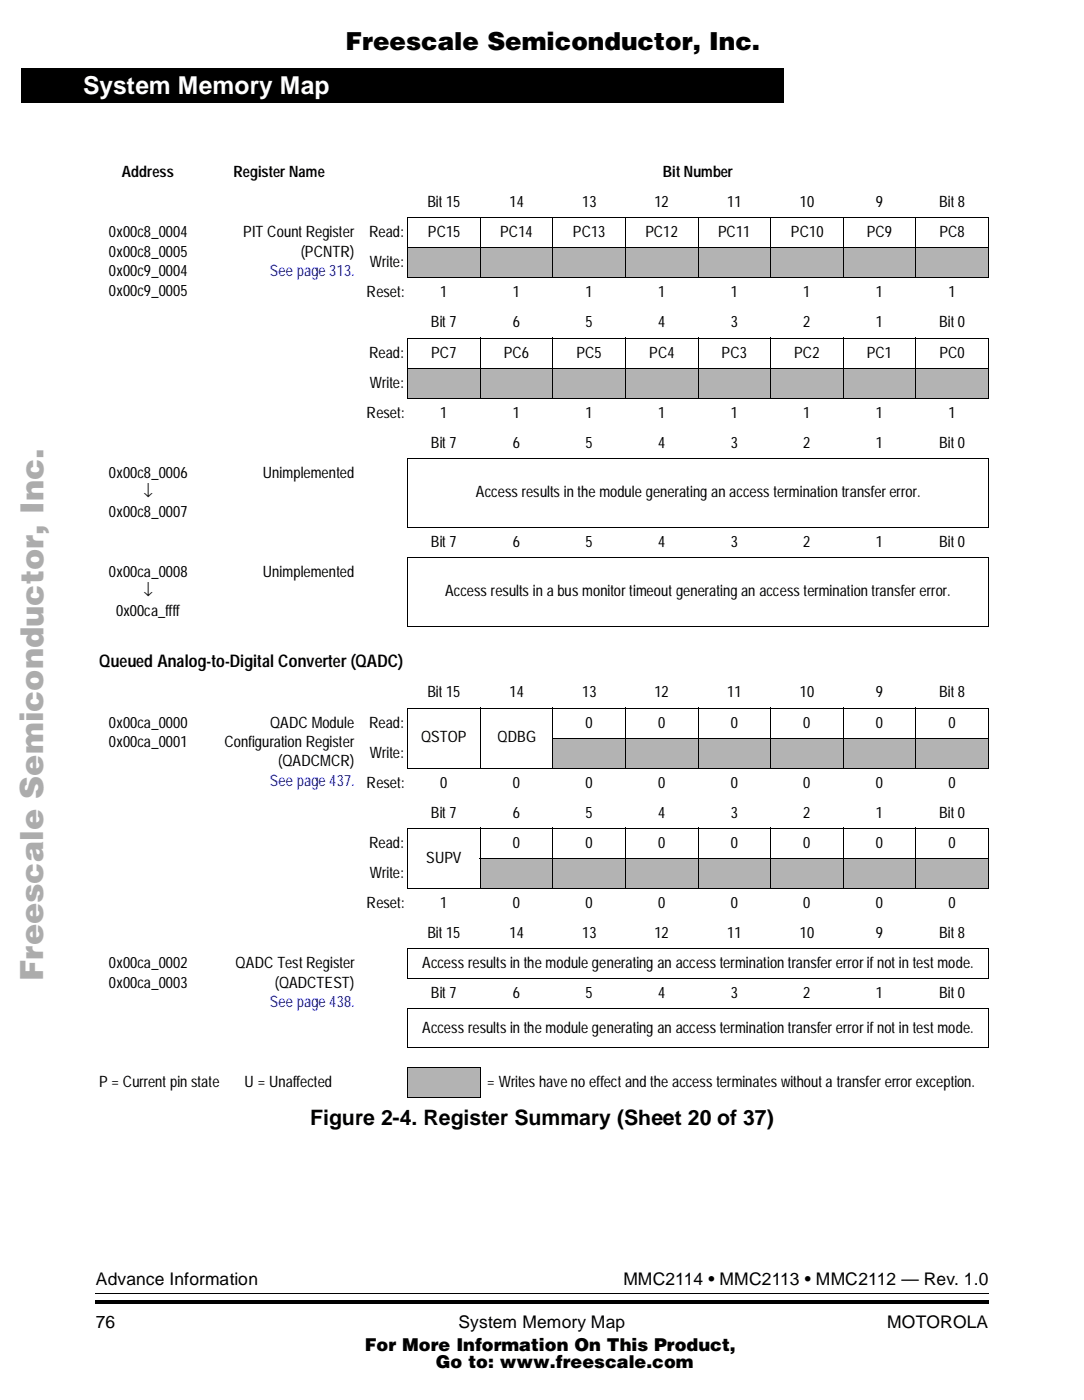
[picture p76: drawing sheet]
<svg xmlns="http://www.w3.org/2000/svg" width="216mm" height="279mm" viewBox="0 0 216 279" stroke-linecap="round" stroke-linejoin="round" font-family="sans-serif">
<defs><g id="words">
<text font-size="6.4" fill="#acacac" x="8.6" y="195.5" transform="rotate(-90 8.6 195.5)">Freescale Semiconductor, Inc...</text>
<text font-size="4.9" x="68.8" y="9.9">Freescale Semiconductor, Inc.</text>
<text font-size="4.9" fill="#fff" x="16.5" y="18.7">System Memory Map</text>
<text font-size="4.2" x="61.8" y="224.3">Figure 2-4. Register Summary (Sheet 20 of 37)</text>
<g font-size="3.5">
<text x="19.8" y="132.9">Queued Analog-to-Digital Converter (QADC)</text>
<text x="19.1" y="256">Advance Information</text>
<text x="124.2" y="256">MMC2114 • MMC2113 • MMC2112 — Rev. 1.0</text>
<text x="19.1" y="264.7">76</text>
<text x="72.7" y="269.2">For More Information On This Product,</text>
<text x="91.3" y="264.7">System Memory Map</text>
<text x="176.7" y="264.7">MOTOROLA</text>
<text x="86.8" y="272.8">Go to: www.freescale.com</text>
</g>
<g font-size="3.1">
<text x="24.2" y="35.3">Address</text>
<text x="46.5" y="35.3">Register Name</text>
<text x="132" y="35.3">Bit Number</text>
<text x="85.1" y="41.3">Bit 15</text>
<text x="101.5" y="41.3">14</text>
<text x="115.9" y="41.3">13</text>
<text x="130.3" y="41.3">12</text>
<text x="144.8" y="41.3">11</text>
<text x="159.3" y="41.3">10</text>
<text x="174.5" y="41.3">9</text>
<text x="187.1" y="41.3">Bit 8</text>
<text x="21.7" y="47.2">0x00c8_0004</text>
<text x="48.5" y="47.2">PIT Count Register</text>
<text x="73.5" y="47.2">Read:</text>
<text x="85.2" y="47.2">PC15</text>
<text x="99.6" y="47.2">PC14</text>
<text x="114.1" y="47.2">PC13</text>
<text x="128.6" y="47.2">PC12</text>
<text x="143" y="47.2">PC11</text>
<text x="157.5" y="47.2">PC10</text>
<text x="172.7" y="47.2">PC9</text>
<text x="187.1" y="47.2">PC8</text>
<text x="21.7" y="51.1">0x00c8_0005</text>
<text x="59.9" y="51.1">(PCNTR)</text>
<text x="73.7" y="53.3">Write:</text>
<text x="21.7" y="55">0x00c9_0004</text>
<text x="21.7" y="58.9">0x00c9_0005</text>
<text x="73" y="59.3">Reset:</text>
<text x="87.7" y="59.3">1</text>
<text x="102.1" y="59.3">1</text>
<text x="116.6" y="59.3">1</text>
<text x="131.1" y="59.3">1</text>
<text x="145.6" y="59.3">1</text>
<text x="160" y="59.3">1</text>
<text x="174.4" y="59.3">1</text>
<text x="188.9" y="59.3">1</text>
<text x="85.8" y="65.3">Bit 7</text>
<text x="102.1" y="65.3">6</text>
<text x="116.6" y="65.3">5</text>
<text x="131.1" y="65.3">4</text>
<text x="145.6" y="65.3">3</text>
<text x="160" y="65.3">2</text>
<text x="174.4" y="65.3">1</text>
<text x="187.1" y="65.3">Bit 0</text>
<text x="73.5" y="71.3">Read:</text>
<text x="85.9" y="71.3">PC7</text>
<text x="100.4" y="71.3">PC6</text>
<text x="114.8" y="71.3">PC5</text>
<text x="129.3" y="71.3">PC4</text>
<text x="143.7" y="71.3">PC3</text>
<text x="158.2" y="71.3">PC2</text>
<text x="172.7" y="71.3">PC1</text>
<text x="187.1" y="71.3">PC0</text>
<text x="73.7" y="77.3">Write:</text>
<text x="73" y="83.2">Reset:</text>
<text x="87.7" y="83.2">1</text>
<text x="102.1" y="83.2">1</text>
<text x="116.6" y="83.2">1</text>
<text x="131.1" y="83.2">1</text>
<text x="145.6" y="83.2">1</text>
<text x="160" y="83.2">1</text>
<text x="174.4" y="83.2">1</text>
<text x="188.9" y="83.2">1</text>
<text x="85.8" y="89.2">Bit 7</text>
<text x="102.1" y="89.2">6</text>
<text x="116.6" y="89.2">5</text>
<text x="131.1" y="89.2">4</text>
<text x="145.6" y="89.2">3</text>
<text x="160" y="89.2">2</text>
<text x="174.4" y="89.2">1</text>
<text x="187.1" y="89.2">Bit 0</text>
<text x="21.7" y="95.2">0x00c8_0006</text>
<text x="52.4" y="95.2">Unimplemented</text>
<text x="28.6" y="99.1">↓</text>
<text x="94.8" y="99.1">Access results in the module generating an access termination transfer error.</text>
<text x="21.7" y="103">0x00c8_0007</text>
<text x="85.8" y="109">Bit 7</text>
<text x="102.1" y="109">6</text>
<text x="116.6" y="109">5</text>
<text x="131.1" y="109">4</text>
<text x="145.6" y="109">3</text>
<text x="160" y="109">2</text>
<text x="174.4" y="109">1</text>
<text x="187.1" y="109">Bit 0</text>
<text x="21.7" y="115">0x00ca_0008</text>
<text x="28.6" y="118.9">↓</text>
<text x="52.4" y="115">Unimplemented</text>
<text x="88.7" y="118.9">Access results in a bus monitor timeout generating an access termination transfer error.</text>
<text x="23.1" y="122.8">0x00ca_ffff</text>
<text x="85.1" y="139">Bit 15</text>
<text x="101.5" y="139">14</text>
<text x="115.9" y="139">13</text>
<text x="130.3" y="139">12</text>
<text x="144.8" y="139">11</text>
<text x="159.3" y="139">10</text>
<text x="174.5" y="139">9</text>
<text x="187.1" y="139">Bit 8</text>
<text x="21.7" y="145">0x00ca_0000</text>
<text x="21.7" y="148.8">0x00ca_0001</text>
<text x="44.7" y="148.8">Configuration Register</text>
<text x="53.8" y="145">QADC Module</text>
<text x="73.5" y="145">Read:</text>
<text x="83.9" y="148">QSTOP</text>
<text x="99.1" y="148">QDBG</text>
<text x="116.6" y="145">0</text>
<text x="131.1" y="145">0</text>
<text x="145.6" y="145">0</text>
<text x="160" y="145">0</text>
<text x="174.4" y="145">0</text>
<text x="188.9" y="145">0</text>
<text x="55.4" y="152.7">(QADCMCR)</text>
<text x="73.7" y="151">Write:</text>
<text x="73" y="157">Reset:</text>
<text x="87.7" y="157">0</text>
<text x="102.1" y="157">0</text>
<text x="116.6" y="157">0</text>
<text x="131.1" y="157">0</text>
<text x="145.6" y="157">0</text>
<text x="160" y="157">0</text>
<text x="174.4" y="157">0</text>
<text x="188.9" y="157">0</text>
<text x="85.8" y="163">Bit 7</text>
<text x="102.1" y="163">6</text>
<text x="116.6" y="163">5</text>
<text x="131.1" y="163">4</text>
<text x="145.6" y="163">3</text>
<text x="160" y="163">2</text>
<text x="174.4" y="163">1</text>
<text x="187.1" y="163">Bit 0</text>
<text x="73.5" y="169">Read:</text>
<text x="84.9" y="172">SUPV</text>
<text x="102.1" y="169">0</text>
<text x="116.6" y="169">0</text>
<text x="131.1" y="169">0</text>
<text x="145.6" y="169">0</text>
<text x="160" y="169">0</text>
<text x="174.4" y="169">0</text>
<text x="188.9" y="169">0</text>
<text x="73.7" y="175">Write:</text>
<text x="73" y="181">Reset:</text>
<text x="87.7" y="181">1</text>
<text x="102.1" y="181">0</text>
<text x="116.6" y="181">0</text>
<text x="131.1" y="181">0</text>
<text x="145.6" y="181">0</text>
<text x="160" y="181">0</text>
<text x="174.4" y="181">0</text>
<text x="188.9" y="181">0</text>
<text x="85.1" y="187">Bit 15</text>
<text x="101.5" y="187">14</text>
<text x="115.9" y="187">13</text>
<text x="130.3" y="187">12</text>
<text x="144.8" y="187">11</text>
<text x="159.3" y="187">10</text>
<text x="174.5" y="187">9</text>
<text x="187.1" y="187">Bit 8</text>
<text x="21.7" y="193">0x00ca_0002</text>
<text x="21.7" y="196.8">0x00ca_0003</text>
<text x="46.9" y="193">QADC Test Register</text>
<text x="54.7" y="196.8">(QADCTEST)</text>
<text x="84.1" y="193">Access results in the module generating an access termination transfer error if not in test mode.</text>
<text x="85.8" y="199">Bit 7</text>
<text x="102.1" y="199">6</text>
<text x="116.6" y="199">5</text>
<text x="131.1" y="199">4</text>
<text x="145.6" y="199">3</text>
<text x="160" y="199">2</text>
<text x="174.4" y="199">1</text>
<text x="187.1" y="199">Bit 0</text>
<text x="84.1" y="205.8">Access results in the module generating an access termination transfer error if not in test mode.</text>
<text x="19.8" y="216.6">P = Current pin state</text>
<text x="48.7" y="216.6">U = Unaffected</text>
<text x="97.1" y="216.6">= Writes have no effect and the access terminates without a transfer error exception.</text>
</g>
<g font-size="3.1" fill="#00f">
<text x="53.7" y="55">See page 313.</text>
<text x="53.7" y="156.6">See page 437.</text>
<text x="53.7" y="200.7">See page 438.</text>
</g>
</g></defs>
<path d="M19 257.7l.1 .2zM19 259.1l.1 .7zM19.1 259.1h177.8v.7h-177.8zM196.9 257.7v.2zM196.9 259.1v.7z" fill="#000"/>
<path d="M19.1 257.8h177.8" fill="none" stroke="#000" stroke-width=".2"/>
<path d="M9.5 13.6h6.3v248.9h-6.3z" fill="#fff"/>
<path d="M4.3 13.6h151.9v6.9h-151.9zM4.3 13.6h151.9v1.7h-151.9z" fill="#000"/>
<g fill="#b3b3b3">
<path d="M81.2 49.4h14.3v5.9h-14.3z"/>
<path d="M95.6 49.4h14.4v5.9h-14.4z"/>
<path d="M110.1 49.4h14.4v5.9h-14.4z"/>
<path d="M124.6 49.4h14.4v5.9h-14.4z"/>
<path d="M139.1 49.4h14.3v5.9h-14.3z"/>
<path d="M153.5 49.4h14.3v5.9h-14.3z"/>
<path d="M167.9 49.4h14.4v5.9h-14.4z"/>
<path d="M182.4 49.4h14.4v5.9h-14.4z"/>
<path d="M81.2 73.4h14.3v5.9h-14.3z"/>
<path d="M95.6 73.4h14.4v5.9h-14.4z"/>
<path d="M110.1 73.4h14.4v5.9h-14.4z"/>
<path d="M124.6 73.4h14.4v5.9h-14.4z"/>
<path d="M139.1 73.4h14.3v5.9h-14.3z"/>
<path d="M153.5 73.4h14.3v5.9h-14.3z"/>
<path d="M167.9 73.4h14.4v5.9h-14.4z"/>
<path d="M182.4 73.4h14.4v5.9h-14.4z"/>
<path d="M110.1 147.1h14.4v6h-14.4z"/>
<path d="M124.6 147.1h14.4v6h-14.4z"/>
<path d="M139.1 147.1h14.3v6h-14.3z"/>
<path d="M153.5 147.1h14.3v6h-14.3z"/>
<path d="M167.9 147.1h14.4v6h-14.4z"/>
<path d="M182.4 147.1h14.4v6h-14.4z"/>
<path d="M95.6 171.1h14.4v5.9h-14.4z"/>
<path d="M110.1 171.1h14.4v5.9h-14.4z"/>
<path d="M124.6 171.1h14.4v5.9h-14.4z"/>
<path d="M139.1 171.1h14.3v5.9h-14.3z"/>
<path d="M153.5 171.1h14.3v5.9h-14.3z"/>
<path d="M167.9 171.1h14.4v5.9h-14.4z"/>
<path d="M182.4 171.1h14.4v5.9h-14.4z"/>
<path d="M81.2 212.7h14.3v5.9h-14.3z"/>
</g>
<g fill="none" stroke="#000" stroke-width=".2">
<path d="M81.1 43.4h115.9M81.1 49.4h115.9M81.1 55.4h115.9M81.2 43.5v11.8M95.6 43.3v12.2M110.1 43.3v12.2M124.6 43.3v12.2M139.1 43.3v12.2M153.5 43.3v12.2M167.9 43.3v12.2M182.4 43.3v12.2M196.9 43.5v11.8"/>
<path d="M81.1 67.4h115.9M81.1 73.4h115.9M81.1 79.4h115.9M81.2 67.5v11.8M95.6 67.3v12.2M110.1 67.3v12.2M124.6 67.3v12.2M139.1 67.3v12.2M153.5 67.3v12.2M167.9 67.3v12.2M182.4 67.3v12.2M196.9 67.5v11.8"/>
<path d="M81.1 91.4h115.9M81.2 91.4v13.7M196.9 91.4v13.7M81.1 105.2h115.9M81.1 111.2h115.9M81.2 111.2v13.6M196.9 111.2v13.6M81.1 124.9h115.9M81.1 141.1h115.9M81.1 153.2h115.9M81.2 141.2v11.8M95.6 141.1v12.1"/>
<path d="M110 147.1h87M110.1 141.1v12.1M124.6 141.1v12.1M139.1 141.1v12.1M153.5 141.1v12.1M167.9 141.1v12.1M182.4 141.1v12.1M196.9 141.2v11.8M81.1 165.1h115.9M81.1 177.1h115.9M81.2 165.2v11.8M95.5 171.1h101.5"/>
<path d="M95.6 165v12.2M110.1 165v12.2M124.6 165v12.2M139.1 165v12.2M153.5 165v12.2M167.9 165v12.2M182.4 165v12.2M196.9 165.2v11.8M81.1 189.1h115.9M81.1 195.1h115.9M81.2 189.2v5.8M196.9 189.2v5.8"/>
<path d="M81.1 201.1h115.9M81.1 208.9h115.9M81.1 212.7h14.6M81.1 218.7h14.6M81.2 201.2v7.6M81.2 212.8v5.8M95.6 212.8v5.8M196.9 201.2v7.6"/>
</g>
<use href="#words"/>
</svg>
